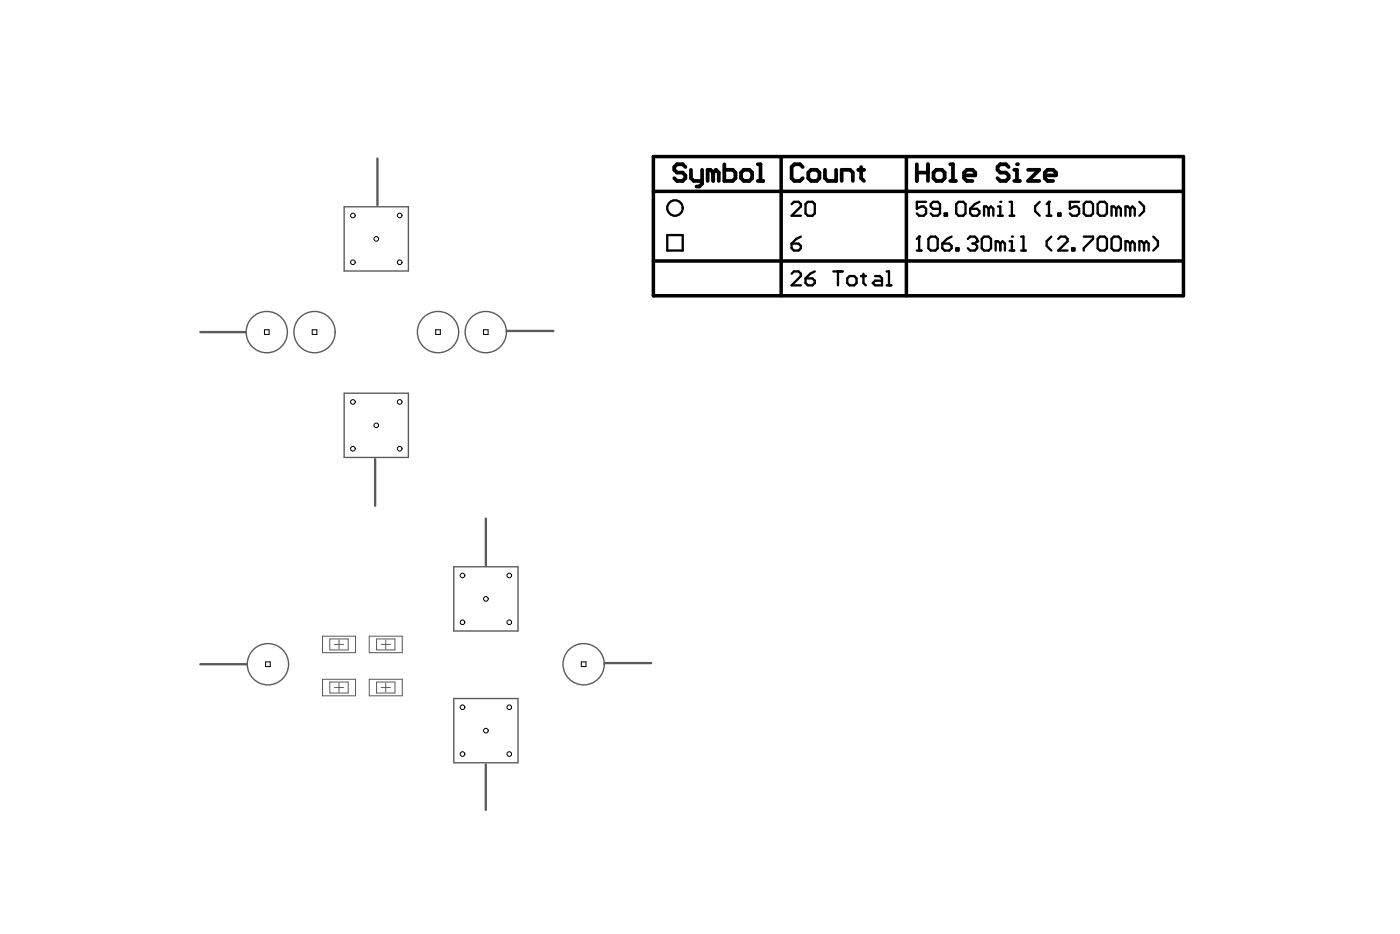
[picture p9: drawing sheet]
<svg xmlns="http://www.w3.org/2000/svg" width="508mm" height="339mm" viewBox="0 0 508 339" stroke-linecap="round" stroke-linejoin="round" font-family="sans-serif">
<g fill="none" stroke="#5a5a5a" stroke-width=".36">
<path d="M116.9 230.7h12v6h-12zM119.6 231.7h6.7v4h-6.7zM121.3 233.7h3.3M122.9 232v3.3M133.9 230.7h12v6h-12zM136.5 231.7h6.7v4h-6.7zM138.2 233.7h3.3M139.9 232v3.3M116.9 246.3h12v6h-12zM119.6 247.3h6.7v4h-6.7zM121.3 249.3h3.3M122.9 247.6v3.4"/>
<path d="M133.9 246.3h12v6h-12zM136.5 247.3h6.7v4h-6.7zM138.2 249.3h3.3M139.9 247.6v3.4"/>
</g>
<g fill="none" stroke="#5a5a5a" stroke-width=".5">
<path d="M124.8 75h23.3v23.3h-23.3zM124.8 142.6h23.3v23.3h-23.3zM164.5 205.5h23.3v23.3h-23.3zM164.5 253.3h23.3v23.3h-23.3z"/>
<circle cx="96.7" cy="120.4" r="7.5"/>
<circle cx="114.1" cy="120.4" r="7.5"/>
<circle cx="158.8" cy="120.4" r="7.5"/>
<circle cx="176.1" cy="120.4" r="7.5"/>
<circle cx="97.2" cy="240.9" r="7.5"/>
<circle cx="211.6" cy="240.9" r="7.5"/>
</g>
<path d="M136.9 57.5v16.9M72.7 120.4h16.4M183.8 120h16.9M136 166.5v16.9M176.2 188v16.9M72.7 240.9h16.9M219.2 240.4h16.9M176.2 277.2v16.5" fill="none" stroke="#5a5a5a" stroke-width=".84"/>
<g fill="none" stroke="#000" stroke-width=".36">
<path d="M95.9 119.6h1.7v1.7h-1.7zM113.2 119.6h1.7v1.7h-1.7zM158 119.6h1.7v1.7h-1.7zM175.3 119.6h1.7v1.7h-1.7zM96.3 240h1.7v1.7h-1.7zM210.8 240h1.7v1.7h-1.7z"/>
<circle cx="128" cy="78.1" r=".85"/>
<circle cx="144.9" cy="78.1" r=".85"/>
<circle cx="128" cy="95.1" r=".85"/>
<circle cx="136.4" cy="86.6" r=".85"/>
<circle cx="144.9" cy="95.1" r=".85"/>
<circle cx="128" cy="145.7" r=".85"/>
<circle cx="136.4" cy="154.2" r=".85"/>
<circle cx="144.9" cy="145.7" r=".85"/>
<circle cx="128" cy="162.7" r=".85"/>
<circle cx="144.9" cy="162.7" r=".85"/>
<circle cx="167.7" cy="208.7" r=".85"/>
<circle cx="176.2" cy="217.2" r=".85"/>
<circle cx="184.7" cy="208.7" r=".85"/>
<circle cx="167.7" cy="225.6" r=".85"/>
<circle cx="184.7" cy="225.6" r=".85"/>
<circle cx="167.7" cy="256.5" r=".85"/>
<circle cx="184.7" cy="256.5" r=".85"/>
<circle cx="167.7" cy="273.4" r=".85"/>
<circle cx="176.2" cy="264.9" r=".85"/>
<circle cx="184.7" cy="273.4" r=".85"/>
</g>
<g fill="none" stroke="#000" stroke-width=".84">
<path d="M287 74l.9-.8h1.7l.8 .8v.9l-3.4 3.3h3.4M292.9 73.2h1.7l.8 .8v3.4l-.8 .8h-1.7l-.8-.8v-3.4zM335.8 73.2h-3.4v2.5l1.7-.8h.9l.8 .8v1.7l-.8 .8h-1.7l-.9-.8M340.9 75.7h-2.6l-.8-.8v-.9l.8-.8h1.7l.9 .8v3.4l-.9 .8h-1.7l-.8-.8M342.5 77.4h.9v.8h-.9zM347.6 73.2h1.7l.8 .8v3.4l-.8 .8h-1.7l-.9-.8v-3.4zM351.8 75.7h2.5l.8 .8v.9l-.8 .8h-1.7l-.8-.8zM355.1 73.2l-1.6 .8-1.7 1.7M358.5 75.7l-.8-.8h-.9v3.3M358.5 75.7v2.5M358.5 75.7l.8-.8 .9 .8v2.5M361.9 78.2h1.7"/>
<path d="M361.9 74.9h.8v3.3M366.1 78.2h1.7M366.1 73.2h.8v5M377 73.2l-1.7 1.7v1.6l1.7 1.7M379.5 78.2h1.7M379.5 74l.9-.8v5M383.7 77.4h.9v.8h-.9zM391.3 73.2h-3.4v2.5l1.7-.8h.9l.8 .8v1.7l-.8 .8h-1.7l-.9-.8M393.8 73.2h1.7l.8 .8v3.4l-.8 .8h-1.7l-.8-.8v-3.4zM398.9 73.2h1.6l.9 .8v3.4l-.9 .8h-1.6l-.9-.8v-3.4zM404.7 75.7l-.8-.8h-.8v3.3M404.7 75.7v2.5"/>
<path d="M404.7 75.7l.9-.8 .8 .8v2.5M409.8 75.7l-.9-.8h-.8v3.3M409.8 75.7v2.5M409.8 75.7l.8-.8 .9 .8v2.5M413.1 73.2l1.7 1.7v1.6l-1.7 1.7M242 85.2h5.6v5.6h-5.6zM287 88.3h2.6l.8 .9v.8l-.8 .8h-1.7l-.9-.8zM287 99.3l.9-.9h1.7l.8 .9v.8l-3.4 3.4h3.4M290.4 85.8l-1.7 .8-1.7 1.7M295.4 98.4l-1.6 .9-1.7 1.6M302.2 98.4h3.3M303.9 98.4v5.1"/>
<path d="M313.1 99.3v3.3l.8 .9M321.5 98.4h.8v5.1M332.4 90.8h1.7M332.4 86.6l.9-.8v5M337.5 85.8h1.7l.8 .8v3.4l-.8 .8h-1.7l-.9-.8v-3.4zM341.7 88.3h2.5l.9 .9v.8l-.9 .8h-1.7l-.8-.8zM345.1 85.8l-1.7 .8-1.7 1.7M346.7 90h.9v.8h-.9zM350.9 86.6l.9-.8h1.7l.8 .8v.9l-.8 .8M352.6 88.3h.9M353.5 88.3l.8 .9v.8l-.8 .8h-1.7l-.9-.8M356.8 85.8h1.7l.8 .8v3.4l-.8 .8h-1.7l-.8-.8v-3.4z"/>
<path d="M362.7 88.3v2.5M362.7 88.3l-.8-.8h-.9v3.3M362.7 88.3l.9-.8 .8 .8v2.5M366.1 90.8h1.7M366.1 87.5h.8v3.3M370.3 90.8h1.7M370.3 85.8h.8v5M381.2 85.8l-1.7 1.7v1.7l1.7 1.6M383.7 86.6l.9-.8h1.6l.9 .8v.9l-3.4 3.3h3.4M388.8 90h.8v.8h-.8zM393 85.8h3.3v.8l-3.3 3.4v.8M398.9 85.8h1.6l.9 .8v3.4l-.9 .8h-1.6l-.9-.8v-3.4z"/>
<path d="M403.9 85.8h1.7l.8 .8v3.4l-.8 .8h-1.7l-.8-.8v-3.4zM409.8 88.3l-.9-.8h-.8v3.3M409.8 88.3v2.5M409.8 88.3l.8-.8 .9 .8v2.5M414.8 88.3v2.5M414.8 88.3l-.8-.8h-.9v3.3M414.8 88.3l.9-.8 .8 .8v2.5M418.2 85.8l1.7 1.7v1.7l-1.7 1.6M292.1 100.9h2.5l.8 .9v.8l-.8 .9h-1.7l-.8-.9zM308.1 100.1h1.6l.9 .8v1.7l-.9 .9h-1.6l-.9-.9v-1.7zM312.3 100.1h1.6M317.3 100.1h1.7l.8 .8v2.6h-2.5l-.8-.9 .8-.8h2.5"/>
<path d="M321.5 103.5h1.7"/>
<circle cx="244.8" cy="75.4" r="2.8"/>
</g>
<path d="M236.9 56.8h192.2v50.4h-192.2zM283.3 56.8v50.4M328.7 56.8v50.4M236.9 69.4h192.2M236.9 94.6h192.2" fill="none" stroke="#000" stroke-width="1.3"/>
<g fill="none" stroke="#000" stroke-width="1.4">
<path d="M262.6 59.6v6h3.1l1-1v-2l-1-1h-3.1M274.8 59.6h1v6M332.4 59.6v6M336.5 59.6v6M344.6 59.6h1v6M248.5 60.6l-1-1h-2l-1 1v1l1 1h2l1 1v1l-1 1h-2l-1-1M250.5 61.6v3l1.1 1h3M254.6 61.6v5l-1 1h-1M258.6 62.6l-1-1h-1v4M258.6 62.6l1-1 1 1v3M258.6 62.6v3M269.7 61.6h2l1 1v2l-1 1h-2l-1-1v-2z"/>
<path d="M274.8 65.6h2M291.1 60.6l-1-1h-2.1l-1 1v4l1 1h2.1l1-1M294.1 61.6h2l1 1v2l-1 1h-2l-1-1v-2zM299.1 61.6v3l1.1 1h3v-4M305.2 65.6v-4h3l1 1v3M311.3 61.6h2M312.3 60.6v4l1 1M332.4 62.6h4.1M339.5 61.6h2l1 1v2l-1 1h-2l-1-1v-2zM344.6 65.6h2M349.6 63.6h4v-1l-1-1h-2l-1 1v2l1 1h2M365.7 60.6l-1-1h-2l-1 1v1l1 1h2l1 1v1l-1 1h-2l-1-1"/>
<path d="M367.8 65.6h2M367.8 61.6h1v4M372.8 61.6h4l-4 4h4M378.8 63.6h4.1v-1l-1-1h-2l-1.1 1v2l1.1 1h2"/>
</g>
<g fill="#000">
<circle cx="368.8" cy="59.6" r=".68"/>
<circle cx="362.7" cy="73.2" r=".42"/>
<circle cx="380.4" cy="73.2" r=".42"/>
<circle cx="333.3" cy="85.8" r=".42"/>
<circle cx="354.3" cy="87.5" r=".42"/>
<circle cx="366.9" cy="85.8" r=".42"/>
</g>
</svg>
